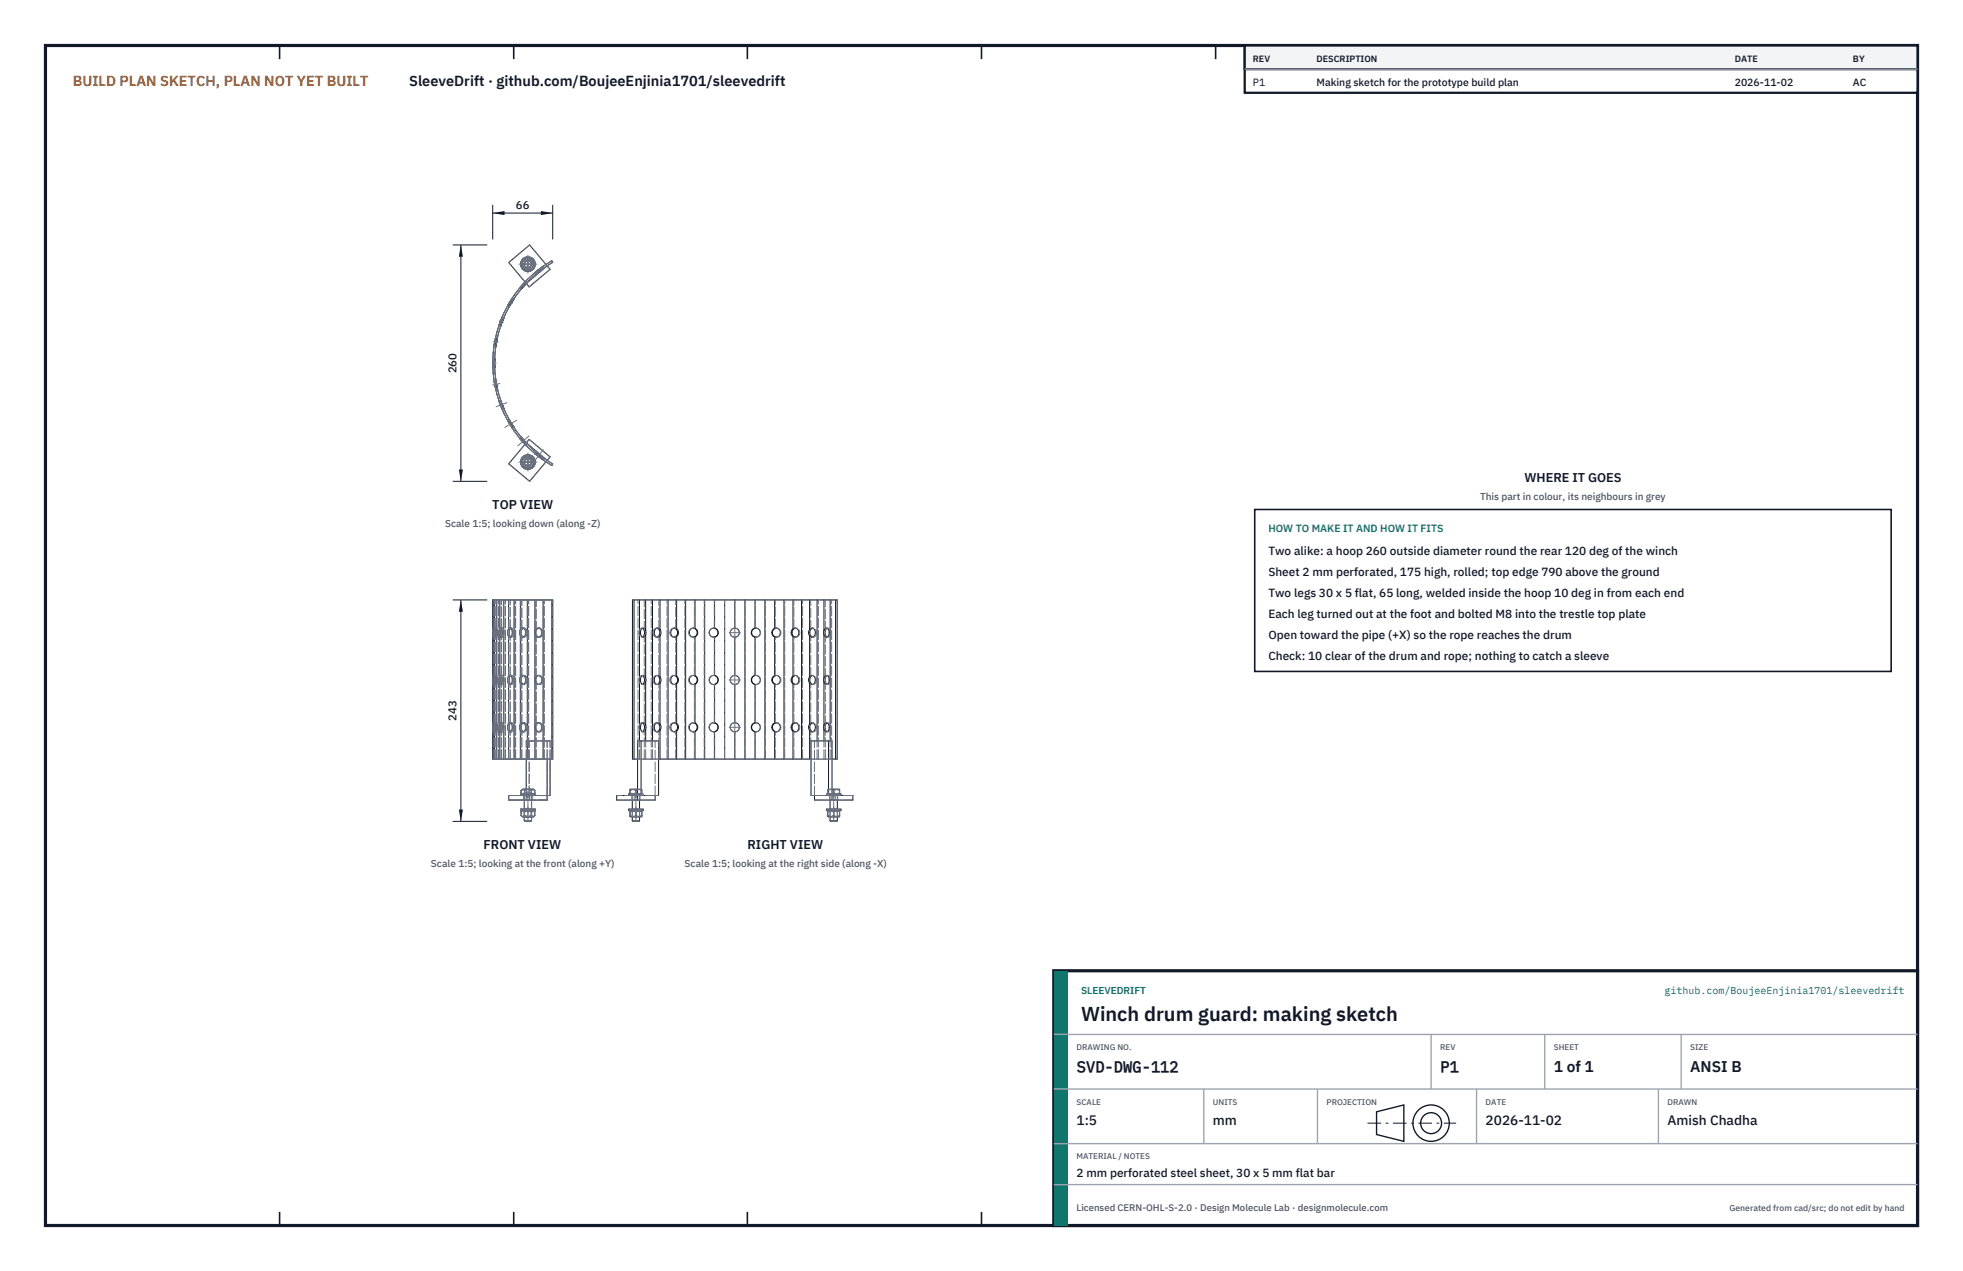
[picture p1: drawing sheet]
<svg xmlns="http://www.w3.org/2000/svg" width="432mm" height="279mm" viewBox="0 0 432 279" stroke-linecap="round" stroke-linejoin="round" font-family="sans-serif">
<defs><g id="words">
<text font-size="4.4" fill="#111827" x="237.8" y="224.4">Winch drum guard: making sketch</text>
<g font-size="3.4" fill="#111827">
<text x="236.8" y="235.6">SVD-DWG-112</text>
<text x="316.8" y="235.6">P1</text>
<text x="341.8" y="235.6">1 of 1</text>
<text x="371.8" y="235.6">ANSI B</text>
</g>
<text font-size="3.2" fill="#b45309" x="16" y="19">BUILD PLAN SKETCH, PLAN NOT YET BUILT</text>
<text font-size="3.2" fill="#111827" x="90" y="19">SleeveDrift · github.com/BoujeeEnjinia1701/sleevedrift</text>
<g font-size="3" fill="#111827">
<text x="236.8" y="247.2">1:5</text>
<text x="266.8" y="247.2">mm</text>
<text x="326.8" y="247.2">2026-11-02</text>
<text x="366.8" y="247.2">Amish Chadha</text>
</g>
<g font-size="2.8" fill="#111827">
<text x="335.3" y="106">WHERE IT GOES</text>
<text x="108.3" y="111.8">TOP VIEW</text>
<text x="106.4" y="186.6">FRONT VIEW</text>
<text x="164.4" y="186.6">RIGHT VIEW</text>
</g>
<g font-size="2.6" fill="#111827">
<text x="279" y="122">Two alike: a hoop 260 outside diameter round the rear 120 deg of the winch</text>
<text x="279" y="126.6">Sheet 2 mm perforated, 175 high, rolled; top edge 790 above the ground</text>
<text x="279" y="131.2">Two legs 30 x 5 flat, 65 long, welded inside the hoop 10 deg in from each end</text>
<text x="279" y="135.8">Each leg turned out at the foot and bolted M8 into the trestle top plate</text>
<text x="279" y="140.4">Open toward the pipe (+X) so the rope reaches the drum</text>
<text x="279" y="145">Check: 10 clear of the drum and rope; nothing to catch a sleeve</text>
<text x="236.8" y="258.8">2 mm perforated steel sheet, 30 x 5 mm flat bar</text>
</g>
<g font-size="2.5" fill="#111827">
<text x="113.5" y="45.8">66</text>
<text x="100.4" y="82.1" transform="rotate(-90 100.4 82.1)">260</text>
<text x="100.4" y="158.4" transform="rotate(-90 100.4 158.4)">243</text>
</g>
<g font-size="2.3" fill="#111827">
<text x="275.6" y="18.8">P1</text>
<text x="289.6" y="18.8">Making sketch for the prototype build plan</text>
<text x="381.6" y="18.8">2026-11-02</text>
<text x="407.6" y="18.8">AC</text>
</g>
<text font-size="2.3" fill="#0f766e" x="279" y="117">HOW TO MAKE IT AND HOW IT FITS</text>
<g font-size="2.2" fill="#4b5563">
<text x="325.6" y="110">This part in colour, its neighbours in grey</text>
<text x="97.9" y="115.8">Scale 1:5; looking down (along -Z)</text>
<text x="94.8" y="190.6">Scale 1:5; looking at the front (along +Y)</text>
<text x="150.6" y="190.6">Scale 1:5; looking at the right side (along -X)</text>
</g>
<g font-size="2.2" fill="#0f766e">
<text x="237.8" y="218.4">SLEEVEDRIFT</text>
<text x="366.2" y="218.4">github.com/BoujeeEnjinia1701/sleevedrift</text>
</g>
<text font-size="2.1" fill="#4b5563" x="236.8" y="266.2">Licensed CERN-OHL-S-2.0 · Design Molecule Lab · designmolecule.com</text>
<g font-size="2" fill="#111827">
<text x="275.6" y="13.6">REV</text>
<text x="289.6" y="13.6">DESCRIPTION</text>
<text x="381.6" y="13.6">DATE</text>
<text x="407.6" y="13.6">BY</text>
</g>
<text font-size="1.9" fill="#4b5563" x="380.4" y="266.2">Generated from cad/src; do not edit by hand</text>
<g font-size="1.8" fill="#4b5563">
<text x="236.8" y="230.8">DRAWING NO.</text>
<text x="316.8" y="230.8">REV</text>
<text x="341.8" y="230.8">SHEET</text>
<text x="371.8" y="230.8">SIZE</text>
<text x="236.8" y="242.8">SCALE</text>
<text x="266.8" y="242.8">UNITS</text>
<text x="291.8" y="242.8">PROJECTION</text>
<text x="326.8" y="242.8">DATE</text>
<text x="366.8" y="242.8">DRAWN</text>
<text x="236.8" y="254.8">MATERIAL / NOTES</text>
</g>
</g></defs>
<path d="M10 10h411.8v259.4h-411.8z" fill="none" stroke="#111827" stroke-width=".7" stroke-linecap="butt"/>
<g fill="none" stroke="#111827" stroke-width=".35">
<path d="M61.5 10v3M113 10v3M164.4 10v3M215.9 10v3M267.4 10v3M318.9 10v3M370.3 10v3M61.5 266.4v3M113 266.4v3M164.4 266.4v3M215.9 266.4v3M267.4 266.4v3"/>
<path d="M318.9 266.4v3M370.3 266.4v3"/>
</g>
<g fill="none" stroke="#111727" stroke-width=".22">
<path d="M115.4 56.8h1a.96 .96 0 0 1 1 .9 .92 .92 0 0 1-.3 1.2 .96 .96 0 0 1-1.3 .5 1.02 1.02 0 0 1-1-.9 .92 .92 0 0 1 .3-1.3zM120.1 58.1l-3.6-4.3-4.6 3.9 3.6 4.3M120.4 58.4h.1M120.4 58.4l.6 .8-4.6 3.9-.6-.8M120.4 58.4l-4.6 3.9M108.8 79.8v1zM108.8 79.8l.4 4.5M108.8 78.8v1zM109.2 75.4l-.1 .8M109.2 75.4l-.4 4.4M109.4 74.2l-.2 1.2zM110.3 71.1l-.2 .6"/>
<path d="M110.3 71.1l-1.1 4.3M110.8 69.8l-.5 1.3M112.2 67l-.2 .4M112.2 67l-1.9 4.1M113 65.7l-.8 1.3M114.8 63.4l-.2 .2M114.8 63.4l-2.6 3.6M115.8 62.3h.1M115.9 62.1l-1.1 1.3M117.9 60.2l1.5-1.1zM117.9 60.2l3.7-2.5-.2-.4a26 26 0 0 0 0 45l.2-.3-3.7-2.6M117.9 60.2l-3.1 3.2"/>
<path d="M109.2 84.3l.2 1.1M109.2 84.3l1.1 4.3M110.3 88.6l.5 1.2zM110.3 88.6l1.9 4M112.2 92.6l.8 1.3M112.2 92.6l2.6 3.7M114.8 96.3l1.1 1.2M114.8 96.3l3.1 3.1M115.5 97.7l-3.6 4.2 4.6 3.9 3.6-4.3M115.8 97.4h.1M115.8 97.4l.6-.8 4.6 3.8-.6 .8M115.8 97.4l4.6 3.8"/>
<path d="M117.8 99.4h.1M117.9 99.4l1.5 1.2M115.4 100.3h1a.96 .96 0 0 1 1 .9 .92 .92 0 0 1-.3 1.3 .96 .96 0 0 1-1.3 .4 .89 .89 0 0 1-.9-.8 .97 .97 0 0 1 .3-1.4zM120.4 101.2h.1M108.4 131.9h13.2v35h-13.2zM108.5 131.9v35M108.8 138.1v2M108.8 138.1l.2 .2v.8v.8l-.2 .2M108.8 131.9v6.2M109.3 131.9v35M110 138.1l-.2 1 .2 .9M110 138.1a.63 .63 0 0 1 .5 1 .63 .63 0 0 1-.5 .9"/>
<path d="M110 131.9v6.2M110.3 138.2l-.2 .9 .2 .8M110.8 131.9v35M111.9 138.2l-.2 .9 .2 .8M111.9 138.2l.2-.1a1.1 1.1 0 0 1 .6 1 1.1 1.1 0 0 1-.6 1l-.2-.2M111.9 131.9v6.3M111.9 139.9v8.7M112.3 138.1a1.52 1.52 0 0 0 0 1.9M113.1 131.9v35M114.5 138.4l-.2 .7 .2 .7M114.5 138.4l.1-.1a.65 .65 0 0 1 .8-.1 .65 .65 0 0 1 .2 .8 .74 .74 0 0 1-.1 .8 .74 .74 0 0 1-.8 .2l-.2-.2M114.5 131.9v6.5"/>
<path d="M114.5 139.8v9M114.8 139.8l.3 .2zM115.1 138.1l-.3 .2a1.44 1.44 0 0 0 0 1.5M116 131.9v35M117.7 138.7v.8M117.7 138.7a.79 .79 0 0 1 .9-.6 .79 .79 0 0 1 .6 1 .79 .79 0 0 1-.6 1 .79 .79 0 0 1-.9-.6M117.7 131.9v6.8M117.7 139.5v9.6M118.5 138.1a1.07 1.07 0 0 0-.7 1 1.07 1.07 0 0 0 .7 1M119.5 131.9v35M121.4 131.9v35M139.5 131.9v35"/>
<path d="M140.7 131.9v31M141.3 138.1h.1a1.25 1.25 0 0 1 .3 1.5l-.4 .4M142 138.6a.59 .59 0 0 0-.7-.5 .59 .59 0 0 0-.4 .8 .83 .83 0 0 0 .7 1.1l.4-.5M142 138.6v.9M142 131.9v6.7M142 139.5v9.5M143.5 131.9v31M144.5 138.1l.3 .1a1.11 1.11 0 0 1-.3 1.9M145.2 138.4l-.1-.1a.73 .73 0 0 0-.9-.1 .73 .73 0 0 0-.3 .9 .73 .73 0 0 0 .3 .9 .73 .73 0 0 0 1-.2M145.2 138.4l.2 .7-.2 .7M145.2 131.9v6.5M145.2 139.8v9"/>
<path d="M147 131.9v35M148.3 138.1a1.03 1.03 0 0 1 .7 1 1.03 1.03 0 0 1-.7 1M148.8 138.2l-.3-.1a.97 .97 0 0 0-1.1 1.1 .97 .97 0 0 0 1.4 .7M148.8 138.2l.4 .5v.4v.4l-.4 .4M148.8 131.9v6.3M148.8 139.9v8.7M150.8 131.9v35M152.5 138.1a1.01 1.01 0 0 1 .9 1 1.01 1.01 0 0 1-.9 1M152.9 138.1a.97 .97 0 0 0-1.3 1 .97 .97 0 0 0 1.3 .9M152.9 138.1a1.02 1.02 0 0 1 .6 1 1.02 1.02 0 0 1-.6 .9M152.9 131.9v6.2M155 131.9v35"/>
<path d="M157 138.1a1 1 0 0 1 .9 1 1 1 0 0 1-.9 1M157 138.1a1 1 0 0 0-1 1 1 1 0 0 0 1 1M157 138.1h.2M157.2 138.1a1 1 0 0 1 .8 1 1 1 0 0 1-.8 1M157.2 131.9v6.2M159.4 131.9v35M161.6 138.1a1 1 0 0 0-1 1 1 1 0 0 0 1 1M161.6 138.1a1 1 0 0 1 1 1 1 1 0 0 1-1 1M161.6 131.9v6.2M163.9 131.9v35M166.1 138.1a1 1 0 0 0-.8 1 1 1 0 0 0 .8 1M166.1 138.1a1 1 0 0 1 1.1 1 1 1 0 0 1-1.1 1"/>
<path d="M166.1 131.9v6.2M166.3 138.1a1 1 0 0 0-1 1 1 1 0 0 0 1 1M168.3 131.9v35M170.4 138.1a1.02 1.02 0 0 0-.6 1 1.02 1.02 0 0 0 .6 .9M170.4 138.1a.97 .97 0 0 1 1.2 1 .97 .97 0 0 1-1.2 .9M170.4 131.9v6.2M170.8 138.1a1.01 1.01 0 0 0-.9 1 1.01 1.01 0 0 0 .9 1M172.5 131.9v35M174.4 138.2l-.3 .4-.1 .5 .1 .5 .3 .3M174.4 138.2l.3-.1a.98 .98 0 0 1 1 1 .98 .98 0 0 1-1 .9l-.3-.1M174.4 131.9v6.3M174.4 139.9v8.7"/>
<path d="M175 138.1a1.03 1.03 0 0 0-.8 1 1.03 1.03 0 0 0 .8 1M176.3 131.9v35M178.1 138.4l-.2 .7 .2 .7M178.1 138.4l.1-.1a.68 .68 0 0 1 .8-.2 .68 .68 0 0 1 .3 .8 .84 .84 0 0 1-.1 .8 .84 .84 0 0 1-.8 .3l-.3-.2M178.1 131.9v6.5M178.1 139.8v9M178.7 138.1l-.4 .3-.2 .7 .2 .6 .4 .4M179.7 131.9v31M181.2 138.6a.59 .59 0 0 1 .7-.5 .59 .59 0 0 1 .5 .8 .78 .78 0 0 1-.1 .8 .78 .78 0 0 1-.7 .3l-.4-.5M181.2 138.6v.9M181.2 131.9v6.7M181.2 139.5v9.5"/>
<path d="M181.9 138.1l-.3 .3-.1 .7 .1 .6 .3 .3M182.6 131.9v31M183.8 131.9v35M108.8 158.9v2M108.8 148.5v2M108.8 148.5l.2 .2v.8v.8l-.2 .2M108.8 158.9l.2 .2v.8v.8l-.2 .2M108.8 140.1v8.4M108.8 150.5v8.4M110 158.9l-.2 1 .2 .9M110 148.5l-.2 1 .2 .9M110 148.5a.63 .63 0 0 1 .5 1 .63 .63 0 0 1-.5 .9"/>
<path d="M110 158.9a.63 .63 0 0 1 .5 1 .63 .63 0 0 1-.5 .9M110 140v8.5M110 150.4v8.5M110.3 148.6l-.2 .9 .2 .8M110.3 159l-.2 .9 .2 .8M111.9 159l-.2 .9 .2 .8M111.9 148.6l-.2 .9 .2 .8M111.9 148.6l.2-.1a1.1 1.1 0 0 1 .6 1 1.1 1.1 0 0 1-.6 1l-.2-.2M111.9 159l.2-.1a1.1 1.1 0 0 1 .6 1 1.1 1.1 0 0 1-.6 1l-.2-.2M111.9 150.3v8.7M112.3 158.9a1.52 1.52 0 0 0 0 1.9M112.3 148.5a1.52 1.52 0 0 0 0 1.9"/>
<path d="M114.5 159.2l-.2 .7 .2 .7M114.5 148.8l-.2 .7 .2 .7M114.5 148.8l.1-.1a.65 .65 0 0 1 .8-.1 .65 .65 0 0 1 .2 .8 .74 .74 0 0 1-.1 .8 .74 .74 0 0 1-.8 .2l-.2-.2M114.5 159.2l.1-.1a.65 .65 0 0 1 .8-.1 .65 .65 0 0 1 .2 .8 .74 .74 0 0 1-.1 .8 .74 .74 0 0 1-.8 .2l-.2-.2M114.5 150.2v9M114.8 159.2a1.09 1.09 0 0 0 .3 1.7M114.8 150.2l.3 .3zM114.9 159l.2-.1-.3 .3zM115.1 148.5l-.3 .2a1.44 1.44 0 0 0 0 1.5M117.7 159.5v.8M117.7 149.1v.8M117.7 149.1a.79 .79 0 0 1 .9-.6 .79 .79 0 0 1 .6 1 .79 .79 0 0 1-.6 1 .79 .79 0 0 1-.9-.6"/>
<path d="M117.7 159.5a.79 .79 0 0 1 .9-.6 .79 .79 0 0 1 .6 1 .79 .79 0 0 1-.6 1 .79 .79 0 0 1-.9-.6M117.7 149.9v9.6M118.5 158.9a1.07 1.07 0 0 0-.7 1 1.07 1.07 0 0 0 .7 1M118.5 148.5a1.07 1.07 0 0 0-.7 1 1.07 1.07 0 0 0 .7 1M141.3 158.9h.1a1.25 1.25 0 0 1 .3 1.5l-.4 .4M141.3 148.5h.1a1.24 1.24 0 0 1 .3 1.5l-.4 .4M142 159.4a.59 .59 0 0 0-.7-.5 .59 .59 0 0 0-.4 .8 .83 .83 0 0 0 .7 1.1l.4-.5M142 149a.59 .59 0 0 0-.7-.5 .59 .59 0 0 0-.4 .8 .83 .83 0 0 0 .7 1.1l.4-.5M142 149v.9M142 159.4v.9M142 149.9v9.5M144.5 158.9l.2 .1a1.11 1.11 0 0 1-.2 1.9"/>
<path d="M144.5 148.5l.3 .1a1.1 1.1 0 0 1-.3 1.9M145.2 159.2l-.1-.1a.73 .73 0 0 0-.9-.1 .73 .73 0 0 0-.3 .9 .73 .73 0 0 0 .3 .9 .73 .73 0 0 0 1-.2M145.2 148.8l-.1-.1a.73 .73 0 0 0-.9-.1 .73 .73 0 0 0-.3 .9 .73 .73 0 0 0 .3 .9 .73 .73 0 0 0 1-.2M145.2 148.8l.2 .7-.2 .7M145.2 159.2l.2 .7-.2 .7M145.2 150.2v9M148.3 158.9a1.03 1.03 0 0 1 .7 1 1.03 1.03 0 0 1-.7 1M148.3 148.5a1.03 1.03 0 0 1 .7 1 1.03 1.03 0 0 1-.7 1M148.8 159l-.3-.1a.97 .97 0 0 0-1.1 1.1 .97 .97 0 0 0 1.4 .7M148.8 148.6l-.3-.1a.97 .97 0 0 0-1.1 1.1 .97 .97 0 0 0 1.4 .7M148.8 148.6l.4 .5v.4v.4l-.4 .4M148.8 159l.4 .5v.4v.4l-.4 .4"/>
<path d="M148.8 150.3v8.7M152.5 158.9a1.01 1.01 0 0 1 .9 1 1.01 1.01 0 0 1-.9 1M152.5 148.5a1.01 1.01 0 0 1 .9 1 1.01 1.01 0 0 1-.9 1M152.9 158.9a.98 .98 0 0 0-1.3 1 .98 .98 0 0 0 1.3 .9M152.9 148.5a.97 .97 0 0 0-1.3 1 .97 .97 0 0 0 1.3 .9M152.9 148.5a1.02 1.02 0 0 1 .6 1 1.02 1.02 0 0 1-.6 .9M152.9 158.9a1.02 1.02 0 0 1 .6 1 1.02 1.02 0 0 1-.6 .9M152.9 140v8.5M152.9 150.4v8.5M157 158.9a1 1 0 0 1 .9 1 1 1 0 0 1-.9 1M157 148.5a1 1 0 0 1 .9 1 1 1 0 0 1-.9 1M157 158.9a1 1 0 0 0-1 1 1 1 0 0 0 1 1"/>
<path d="M157 158.9h.2M157 148.5a1 1 0 0 0-1 1 1 1 0 0 0 1 1M157 148.5h.2M157.2 150.5h-.2M157.2 140.1h-.2M157.2 148.5a1 1 0 0 1 .8 1 1 1 0 0 1-.8 1M157.2 158.9a1 1 0 0 1 .8 1 1 1 0 0 1-.8 1M157.2 140.1v8.4M157.2 150.5v8.4M161.6 158.9a1 1 0 0 0-1 1 1 1 0 0 0 1 1M161.6 148.5a1 1 0 0 0-1 1 1 1 0 0 0 1 1M161.6 148.5a1 1 0 0 1 1 1 1 1 0 0 1-1 1"/>
<path d="M161.6 158.9a1 1 0 0 1 1 1 1 1 0 0 1-1 1M161.6 140.1v8.4M161.6 150.5v8.4M166.1 158.9a1 1 0 0 0-.8 1 1 1 0 0 0 .8 1M166.1 148.5a1 1 0 0 0-.8 1 1 1 0 0 0 .8 1M166.1 148.5a1 1 0 0 1 1.1 1 1 1 0 0 1-1.1 1M166.1 158.9a1 1 0 0 1 1.1 1 1 1 0 0 1-1.1 1M166.1 140.1v8.4M166.1 150.5v8.4M166.3 158.9a1 1 0 0 0-1 1 1 1 0 0 0 1 1M166.3 148.5a1 1 0 0 0-1 1 1 1 0 0 0 1 1M170.4 158.9a1.02 1.02 0 0 0-.6 1 1.02 1.02 0 0 0 .6 .9"/>
<path d="M170.4 148.5a1.02 1.02 0 0 0-.6 1 1.02 1.02 0 0 0 .6 .9M170.4 148.5a.97 .97 0 0 1 1.2 1 .97 .97 0 0 1-1.2 .9M170.4 158.9a.98 .98 0 0 1 1.2 1 .98 .98 0 0 1-1.2 .9M170.4 140v8.5M170.4 150.4v8.5M170.8 158.9a1.01 1.01 0 0 0-.9 1 1.01 1.01 0 0 0 .9 1M170.8 148.5a1.01 1.01 0 0 0-.9 1 1.01 1.01 0 0 0 .9 1M174.4 159l-.3 .4-.1 .5 .1 .5 .3 .3M174.4 148.6l-.3 .4-.1 .5 .1 .5 .3 .3M174.4 148.6l.3-.1a.98 .98 0 0 1 1 1 .98 .98 0 0 1-1 .9l-.3-.1M174.4 159l.3-.1a.98 .98 0 0 1 1 1 .98 .98 0 0 1-1 .9l-.3-.1M174.4 150.3v8.7"/>
<path d="M175 158.9a1.03 1.03 0 0 0-.8 1 1.03 1.03 0 0 0 .8 1M175 148.5a1.03 1.03 0 0 0-.8 1 1.03 1.03 0 0 0 .8 1M178.1 159.2l-.2 .7 .2 .7M178.1 148.8l-.2 .7 .2 .7M178.1 148.8l.1-.1a.68 .68 0 0 1 .8-.2 .68 .68 0 0 1 .3 .8 .84 .84 0 0 1-.1 .8 .84 .84 0 0 1-.8 .3l-.3-.2M178.1 159.2l.1-.1a.68 .68 0 0 1 .8-.2 .68 .68 0 0 1 .3 .8 .83 .83 0 0 1-.1 .8 .83 .83 0 0 1-.8 .3l-.3-.2M178.1 150.2v9M178.7 158.9l-.4 .3-.2 .7 .2 .6 .4 .4M178.7 148.5l-.4 .4-.2 .6 .2 .6 .4 .4M181.2 159.4a.59 .59 0 0 1 .7-.5 .59 .59 0 0 1 .5 .8 .78 .78 0 0 1-.1 .8 .78 .78 0 0 1-.7 .3l-.4-.5M181.2 159.4v.9M181.2 149a.59 .59 0 0 1 .7-.5 .59 .59 0 0 1 .5 .8 .78 .78 0 0 1-.1 .8 .78 .78 0 0 1-.7 .3l-.4-.5"/>
<path d="M181.2 149v.9M181.2 149.9v9.5M181.9 158.9l-.3 .3-.1 .7 .1 .6 .3 .3M181.9 148.5l-.3 .3-.1 .7 .1 .6 .3 .3M108.8 160.9v6M110 160.8v6.1M111.9 160.7v6.2M114.5 160.6v6.3M114.5 174.9v-.3h3.2v.3M114.5 177.9h3.2v.3h-3.2zM114.6 179.3l.4 .2 .4-.2M114.6 178.5l.4-.2 .4 .2"/>
<path d="M114.6 174.3l.4 .2 .4-.2M114.6 173.8l.4-.2 .4 .2M114.6 179.3l.3 .3h2.5l.2-.3M114.6 173.8v.5M114.6 178.5v.8M114.6 173.8l.3-.3h2.5l.2 .3M114.6 174.3l.3 .3M114.9 178.2l-.3 .3M115.3 175.9v2M115.3 179.6v.8M115.4 179.3l.7 .2 .8-.2M115.4 178.5l.7-.2 .8 .2"/>
<path d="M115.4 174.3l.7 .2 .8-.2M115.4 173.8l.7-.2 .8 .2M115.4 173.8v.5M115.4 178.5v.8M115.8 166.9v6.6M116.5 174.9v1M116.9 179.3l.4 .2 .3-.2M116.9 178.5l.4-.2 .3 .2M116.9 174.3l.4 .2 .3-.2M116.9 173.8l.4-.2 .3 .2M116.9 173.8v.5M116.9 178.5v.8"/>
<path d="M116.9 175.9v2M116.9 179.6v.8M117.4 178.2l.2 .3M117.6 173.8v.5M117.6 178.5v.8M117.6 174.3l-.2 .3M117.7 160.3v6.6M120.4 166.9v9h-8.5v-1h9.1v-8M138.3 177.9h3.2v.3h-3.2zM138.6 179.3l.6 .2 .7-.2M138.6 178.5l.6-.2 .7 .2M138.6 174.3l.6 .2 .7-.2"/>
<path d="M138.6 173.8l.6-.2 .7 .2M138.6 178.2v1.4h2.5v-1.4M139.1 175.9v2M139.1 179.6v.8M139.9 179.3l.6 .2 .7-.2M139.9 178.5l.6-.2 .7 .2M139.9 174.3l.3 .1M139.9 173.8v.5M139.9 178.5v.8M140.2 174.6h-1.9v.3M140.2 173.6l-.3 .2M140.2 173.5h-1.6v1.1"/>
<path d="M140.2 166.9h-1.1v-35h45v35h-1.1M140.7 175.9v2M140.7 179.6v.8M141 162.9v12M142 160.3v2.6M144.1 174.9v1h-8.4v-1h9.2v-12h-4.7v13M144.9 166.9h33.5M145.2 160.6v6.3M148.8 160.7v6.2M152.9 160.8v6.1M157.2 160.9h-.2M157.2 160.9v6"/>
<path d="M161.6 160.9v6M166.1 160.9v6M170.4 160.8v6.1M174.4 160.7v6.2M178.1 160.6v6.3M179.2 174.9v1h8.4v-1h-9.2v-12h4.6v13M181.2 160.3v2.6M181.8 177.9h3.2v.3h-3.2zM182.1 179.3l.6 .2 .7-.2M182.1 178.5l.6-.2 .7 .2M182.2 178.2v1.4h2.4v-1.4M182.3 162.9v12"/>
<path d="M182.6 175.9v2M182.6 179.6v.8M183 174.6h2v.3M183 173.6l.4 .2M183 173.5h1.6v1.1M183.4 179.3l.6 .2 .7-.2M183.4 178.5l.6-.2 .7 .2M183.4 174.3l.6 .2 .7-.2M183.4 173.8l.6-.2 .7 .2M183.4 174.3l-.4 .1M183.4 173.8v.5M183.4 178.5v.8"/>
<path d="M184.2 175.9v2M184.2 179.6v.8M115.3 180.4h1.6M115.3 180.4l.2 .2h1.3l.1-.2M139.1 180.4h1.6M139.1 180.4l.1 .2h1.4l.1-.2M182.6 180.4h1.6M182.6 180.4l.1 .2h1.4l.1-.2"/>
<circle cx="116.1" cy="58.1" r="1.61"/>
<circle cx="116.1" cy="58.1" r="1.25"/>
<circle cx="116.1" cy="101.6" r="1.61"/>
<circle cx="116.1" cy="101.6" r="1.25"/>
</g>
<g fill="none" stroke="#6a7180" stroke-width=".22" stroke-dasharray="2.1 .5">
<path d="M114.6 58.1l.8 1.3M114.6 58.1l.8-1.3M115.4 59.4h1.5M115.4 56.8l-.8 1.3M115.4 56.8h1.5M115.4 59.4l-.8-1.3M116.5 53.8l-4.6 3.9M116.9 56.8l.7 1.3M116.9 59.4l.7-1.3M116.9 56.8h-1.5M116.9 59.4h-1.5M117.6 60l.1-.1"/>
<path d="M117.6 58.1l-.7-1.3M117.6 58.1l-.7 1.3M117.7 59.9l1.5-1.2M117.7 59.9l-1.7 1.5M117.7 59.9l-.1 .1M119.2 58.7l-1.5 1.2M119.4 59.1l-.2-.4M119.5 58.5l-1.8 1.4M119.7 58.9l1.9-1.2M120.4 58.4l-4.6 3.9M120.4 58.4l-3.9-4.6M120.4 58.4l-.3-.3"/>
<path d="M121 59.2l-4.6 3.9M121 59.2l-.6-.8M121.4 57.3l-1.9 1.2M121.6 57.7l-.2-.4M108.4 79.8l.1 2.3M108.4 79.8v-1M108.4 79.8v1M108.4 78.8v1M108.5 77.6l-.1 2.2M108.7 76.1l.1-.8M108.8 75.3l-.3 2.3M108.8 75.3l.2-1.1"/>
<path d="M108.8 75.3l-.1 .8M108.8 79.8l.1-2.2M108.8 79.8v-1M108.8 78.8h-.4M108.9 77.6l.3-2.2M109 74.2l-.2 1.1M109.1 76.2l.1-.8M109.1 76.2l-.4-.1M109.2 75.4l.5-2.2M109.2 75.4l.2-1.2M109.3 73.1l-.5 2.2M109.4 74.2h-.4"/>
<path d="M109.7 73.2l.6-2.1M109.8 71.5l.2-.6M110 70.9l-.7 2.2M110 70.9l.5-1.2M110 70.9l-.2 .6M110.1 71.7l.2-.6M110.1 71.7l-.3-.2M110.3 71.1l.9-2.1M110.3 71.1l.5-1.3M110.5 69.7l-.5 1.2M110.8 68.8l-.8 2.1M110.8 69.8l-.3-.1"/>
<path d="M111.2 69l1-2M111.7 67.2l.2-.4M111.9 66.8l-1.1 2M111.9 66.8l.8-1.3M111.9 66.8l-.2 .4M112 67.4l.2-.4M112 67.4l-.3-.2M112.2 67l1.2-1.9M112.2 67l.8-1.3M112.7 65.5l-.8 1.3M113 65.7l-.3-.2M113.1 64.9l-1.2 1.9"/>
<path d="M113.4 65.1l1.4-1.7M114.3 63.3l.2-.2M114.5 63.1l-1.4 1.8M114.5 63.1l1.1-1.3M114.5 63.1l-.2 .2M114.6 63.6l.2-.2M114.6 63.6l-.3-.3M114.8 63.4l1.5-1.7M114.8 63.4l1.1-1.3M115.6 61.8l-1.1 1.3M115.8 62.3l-.3-.3M115.8 62.3l-3.9-4.6"/>
<path d="M115.9 62.1l-.3-.3M116 61.4l-1.5 1.7M116.3 61.7l1.6-1.5M116.4 63.1l-.6-.8M117.8 60.3l.1-.1M117.8 60.3l-.2-.3M117.9 60.2l1.8-1.3M117.9 60.2l-.1 .1M117.9 60.2l1.5-1.1M108.4 80.8v-1M108.5 82.1l.3 2.2M108.7 83.5l.1 .8"/>
<path d="M108.8 84.3l.5 2.3M108.8 84.3l-.1-.8M108.8 84.3l.2 1.2M108.8 80.8v-1M108.8 80.8h-.4M108.9 82.1l-.1-2.3M109 85.5l-.2-1.2M109.1 83.5l.1 .8M109.1 83.5h-.4M109.2 84.3l-.3-2.2M109.2 84.3l-.1-.8M109.3 86.6l.7 2.1"/>
<path d="M109.4 85.4l-.2-1.1M109.4 85.4l-.4 .1M109.7 86.4l-.5-2.1M109.8 88.1l.2 .6M110 88.7l.8 2.1M110 88.7l-.2-.6M110 88.7l.5 1.3M110.1 88l.2 .6M110.1 88l-.3 .1M110.3 88.6l-.6-2.2M110.3 88.6l-.2-.6M110.5 90l-.5-1.3"/>
<path d="M110.8 90.8l1.1 2M110.8 89.8l-.5-1.2M110.8 89.8l-.3 .2M111.2 90.6l-.9-2M111.7 92.4l.2 .4M111.9 92.8l1.2 1.9M111.9 92.8l-.2-.4M111.9 92.8l.8 1.3M112 92.2l.2 .4M112 92.2l-.3 .2M112.2 92.6l-1-2M112.2 92.6l-.2-.4"/>
<path d="M112.7 94.1l-.8-1.3M113 93.9l-.8-1.3M113 93.9l-.3 .2M113.1 94.7l1.4 1.8M113.4 94.5l-1.2-1.9M114.3 96.3l.2 .2M114.5 96.5l1.5 1.7M114.5 96.5l-.2-.2M114.5 96.5l1.1 1.3M114.6 96.1l.2 .2M114.6 96.1l-.3 .2M114.8 96.3l-1.4-1.8"/>
<path d="M114.8 96.3l-.2-.2M115.6 97.8l-1.1-1.3M115.8 97.4l4.6 3.8M115.8 97.4l-3.9 4.5M115.8 97.4l-.3 .3M115.9 97.5l-1.1-1.2M115.9 97.5l-.3 .3M116 98.2l1.7 1.5M116.3 97.9l-1.5-1.6M116.4 96.6l4.6 3.8M116.4 96.6l-.6 .8M117.6 99.7h.1"/>
<path d="M117.7 99.7l1.8 1.4M117.7 99.7h-.1M117.7 99.7l1.5 1.2M117.8 99.4l-.2 .3M117.9 99.4l-1.6-1.5M117.9 99.4h-.1M111.9 101.9l4.6 3.9M114.6 101.6l.8 1.3M114.6 101.6l.8-1.3M115.4 102.9h1.5M115.4 100.3l-.8 1.3M115.4 100.3h1.5"/>
<path d="M115.4 102.9l-.8-1.3M116.9 100.3l.7 1.3M116.9 102.9l.7-1.3M116.9 100.3h-1.5M116.9 102.9h-1.5M117.6 101.6l-.7-1.3M117.6 101.6l-.7 1.3M119.2 100.9l-1.5-1.2M119.4 100.6l-1.5-1.2M119.4 100.6l-.2 .3M119.5 101.1l1.9 1.2M119.7 100.8l-1.8-1.4"/>
<path d="M120.4 101.2l-.3 .3M120.4 101.2l-3.9 4.6M121 100.4l-.6 .8M121.4 102.3l.2-.3M121.6 102l-1.9-1.2M108.5 131.9h-.1M108.7 139.1l.1 1M108.8 131.9h-.3M108.8 138.1v-6.2M108.8 138.1l-.1 1M108.8 131.9h.1M108.8 138.1v2"/>
<path d="M108.8 138.1h-.4M108.8 138.1h.1M108.8 139.1v-1M108.9 131.9h-.1M108.9 131.9h.3M109.1 139.1l.1-1M109.2 131.9h-.3M109.2 131.9h.5M109.2 138.1v-6.2M109.2 138.1v2M109.2 138.1h.1M109.2 138.1l.2 1-.2 1"/>
<path d="M109.2 138.1h-.4M109.3 131.9h-.5M109.4 139.1l-.2-1M109.7 131.9h-.5M109.7 131.9h.6M109.8 139.1l.2 .9M110 131.9h-.7M110 138.1v-6.2M110 138.1l-.2 1M110.1 138.1h-.1M110.1 139.1l.2-1M110.3 139.9v.1"/>
<path d="M110.3 131.9h-.6M110.3 131.9h.9M110.3 138.1v-6.2M110.3 138.1v.1M110.3 138.1h.2M110.5 138.1h-.2M110.5 138.1a1.5 1.5 0 0 1 0 2M110.5 138.1h-.4M110.8 131.9h-.8M110.8 139.1l-.1-.7-.2-.3M111.2 131.9h-.9M111.2 131.9h1"/>
<path d="M111.7 139.1l.2 .8M111.9 131.9h-1.1M111.9 139.9l.3 .2M111.9 138.2v-6.3M111.9 138.2l-.2 .9M112 139.1l.2-.9M112.2 138.1l-.3 .1M112.2 131.9h-1M112.2 131.9h1.2M112.2 138.2v-6.3M112.2 139.9l-.2-.8M112.3 138.1h.2"/>
<path d="M112.5 138.1h-.2M112.5 138.1a1.2 1.2 0 0 1 0 2M112.5 138.1h-.3M113 139.1l-.1-.7-.4-.3M113.1 131.9h-1.2M113.4 131.9h-1.2M113.4 131.9h1.4M114.3 139.1l.2 .7M114.5 131.9h-1.4M114.5 139.8l.5 .3M114.5 138.4v-6.5M114.5 138.4l-.2 .7"/>
<path d="M114.6 139.1l.2-.7M114.8 131.9h-1.4M114.8 131.9h1.5M114.8 138.4v-6.5M114.8 139.8l-.2-.7M115 138.1l-.5 .3M115.1 138.1h.2M115.3 138.1h-.2M115.3 138.1a1.08 1.08 0 0 1 .6 1 1.08 1.08 0 0 1-.6 1M115.3 138.1h-.3M115.9 139.1l-.2-.7-.4-.3M116 131.9h-1.5"/>
<path d="M116.3 131.9h-1.5M116.3 131.9h1.6M117.7 139.5l.3 .4 .4 .2M117.7 138.7v-6.8M117.7 131.9h-1.7M117.7 138.7v.8M117.9 131.9h-1.6M117.9 131.9h1.8M117.9 138.6l.3-.4 .4-.1M117.9 139.5v-.9M117.9 138.6v-6.7M118.4 138.1l-.4 .1-.3 .5"/>
<path d="M118.6 138.1l.6 .3 .2 .7M118.6 138.1h-.1M118.6 138.1h-.2M119.2 139.1l-.2-.7-.6-.3M119.4 139.1l-.2 .7-.6 .3M119.5 131.9h-1.8M119.7 131.9h-1.8M119.7 131.9h1.9M121.4 131.9h-1.9M121.6 131.9h-.2M121.6 131.9h-1.9M140.3 131.9h-1.2"/>
<path d="M141.2 138.1a1.13 1.13 0 0 0 0 2M141.3 138.1h-.1M141.5 138.1h-.3M141.7 131.9h-1.4M141.7 138.7v-6.8M143.3 131.9h-1.6M143.7 139.1l.2 .7 .5 .3M144.4 138.1l-.5 .3-.2 .7M144.5 138.1h-.1M144.7 138.1h-.3M144.9 131.9h-1.6M144.9 138.4v-6.5"/>
<path d="M146.7 131.9h-1.8M147.3 139.1l.3 .7 .6 .3M148.2 138.1l-.6 .3-.3 .7M148.3 138.1h-.1M148.4 138.1h-.2M148.6 131.9h-1.9M148.6 138.2v-6.3M150.6 131.9h-2M151.5 139.1l.3 .7 .6 .3M152.4 138.1l-.6 .3-.3 .7M152.5 138.1h-.1M152.7 131.9h-2.1"/>
<path d="M152.7 138.1v-6.2M154.9 131.9h-2.2M156 139.1l.3 .7 .6 .3M156.9 138.1l-.6 .3-.3 .7M157 138.1h-.1M157.1 131.9h-2.2M157.1 138.1v-6.2M159.4 131.9h-2.3M160.6 139.1l.3 .7 .7 .3M161.6 131.9h-2.2M161.6 138.1v-6.2M161.6 138.1l-.7 .3-.3 .7"/>
<path d="M163.9 131.9h-2.3M166.1 131.9h-2.2M166.1 138.1v-6.2M166.3 138.1h.1M168.4 131.9h-2.3M170.5 131.9h-2.1M170.5 138.1v-6.2M170.7 138.1h.2M170.9 138.1h-.1M172.6 131.9h-2.1M174.6 131.9h-2M174.6 138.2v-6.3"/>
<path d="M174.9 138.1h.2M175.1 138.1h-.1M176.5 131.9h-1.9M178.3 131.9h-1.8M178.3 138.4v-6.5M178.6 138.1h.3M178.9 138.1h-.2M180 131.9h-1.7M181.5 138.7v-6.8M181.5 131.9h-1.5M181.8 138.1h.3M182.1 138.1h-.2"/>
<path d="M182.7 139.1l-.2-.7-.4-.3M182.9 131.9h-1.4M184.1 131.9h-1.2M108.4 150.5v-2M108.4 140.1v-2M108.7 149.5l.1 1M108.7 159.9l.1 1M108.8 158.9v-8.4M108.8 150.5h.1M108.8 148.5v-8.4M108.8 140.1h.1M108.8 148.5l-.1 1"/>
<path d="M108.8 158.9l-.1 1M108.8 150.5v-1M108.8 140.1v-1M108.8 148.5v2M108.8 158.9v2M108.8 158.9h-.4M108.8 148.5h-.4M108.8 150.5h-.4M108.8 140.1h-.4M108.8 158.9h.1M108.8 150.5l.2-1-.2-1M108.8 148.5h.1"/>
<path d="M108.8 140.1l.2-1-.2-1M108.8 159.9v-1M108.8 149.5v-1M109.1 159.9l.1-1M109.1 149.5l.1-1M109.2 158.9v-8.4M109.2 150.5h.1M109.2 148.5v-8.4M109.2 140.1h.1M109.2 148.5v2M109.2 158.9v2M109.2 150.5l-.1-1"/>
<path d="M109.2 140.1l-.1-1M109.2 148.5h.1M109.2 158.9h.1M109.2 150.5l.2-1M109.2 140.1l.2-1M109.2 148.5l.2 1-.2 1M109.2 158.9l.2 1-.2 1M109.2 158.9h-.4M109.2 148.5h-.4M109.2 150.5h-.4M109.2 140.1h-.4M109.4 159.9l-.2-1"/>
<path d="M109.4 149.5l-.2-1M109.8 149.5l.2 .9M109.8 159.9l.2 .9M110 158.9v-8.5M110 150.4l.1 .1M110 148.5v-8.5M110 140l.1 .1M110 148.5l-.2 1M110 158.9l-.2 1M110.1 158.9h-.1M110.1 150.5a1.5 1.5 0 0 0 0-2M110.1 148.5h-.1"/>
<path d="M110.1 140.1a1.5 1.5 0 0 0 0-2M110.1 159.9l.2-1M110.1 149.5l.2-1M110.3 150.3v.1M110.3 158.9v-8.5M110.3 150.4l.2 .1M110.3 148.5v-8.5M110.3 140l.2 .1M110.3 148.5v.1M110.3 158.9v.1M110.3 150.4l-.2-.9M110.3 140l-.2-.9"/>
<path d="M110.3 148.5h.2M110.3 158.9h.2M110.5 158.9h-.2M110.5 150.5l.2-.3 .1-.7M110.5 148.5h-.2M110.5 140.1l.2-.3 .1-.7M110.5 140.1l-.2-.1M110.5 148.5a1.5 1.5 0 0 1 0 2M110.5 150.5l-.2-.1M110.5 158.9a1.5 1.5 0 0 1 0 2M110.5 158.9h-.4M110.5 148.5h-.4"/>
<path d="M110.5 150.5h-.4M110.5 140.1h-.4M110.8 159.9l-.1-.7-.2-.3M110.8 149.5l-.1-.7-.2-.3M111.7 149.5l.2 .8M111.7 159.9l.2 .8M111.9 159v-8.7M111.9 150.3l.3 .2M111.9 148.6v-8.7M111.9 148.6l-.2 .9M111.9 159l-.2 .9M112 159.9l.2-.9"/>
<path d="M112 149.5l.2-.9M112.2 158.9l-.3 .1M112.2 150.5a1.2 1.2 0 0 0 0-2M112.2 148.5l-.3 .1M112.2 140.1a1.2 1.2 0 0 0 0-2M112.2 159v-8.7M112.2 148.6v-8.7M112.2 150.3l-.2-.8M112.3 150.4l.2 .1M112.3 140l.2 .1M112.3 148.5h.2M112.3 158.9h.2"/>
<path d="M112.5 158.9h-.2M112.5 150.5l.4-.3 .1-.7M112.5 148.5h-.2M112.5 140.1l.4-.3 .1-.7M112.5 140.1l-.2-.1M112.5 148.5a1.2 1.2 0 0 1 0 2M112.5 150.5l-.2-.1M112.5 158.9a1.2 1.2 0 0 1 0 2M112.5 158.9h-.3M112.5 148.5h-.3M112.5 150.5h-.3M112.5 140.1h-.3"/>
<path d="M113 159.9l-.1-.7-.4-.3M113 149.5l-.1-.7-.4-.3M114.3 149.5l.2 .7M114.3 159.9l.2 .7M114.5 159.2v-9M114.5 150.2l.5 .3M114.5 148.8v-9M114.5 148.8l-.2 .7M114.5 159.2l-.2 .7M114.6 159.9l.2-.7M114.6 149.5l.2-.7M114.8 159.2v-9"/>
<path d="M114.8 148.8v-9M114.8 150.2l-.2-.7M115 158.9l-.5 .3M115 150.5a1.08 1.08 0 0 0 .6-1 1.08 1.08 0 0 0-.6-1M115 148.5l-.5 .3M115 140.1a1.08 1.08 0 0 0 .6-1 1.08 1.08 0 0 0-.6-1M115.1 150.5h.2M115.1 140l.2 .1M115.1 148.5h.2M115.1 158.9h.2M115.3 158.9h-.2M115.3 150.5l.4-.3 .2-.7"/>
<path d="M115.3 148.5h-.2M115.3 140.1l.4-.3 .2-.7M115.3 140.1l-.2-.1M115.3 148.5a1.08 1.08 0 0 1 .6 1 1.08 1.08 0 0 1-.6 1M115.3 150.5h-.2M115.3 158.9a1.08 1.08 0 0 1 .6 1 1.08 1.08 0 0 1-.6 1M115.3 158.9h-.3M115.3 148.5h-.3M115.3 150.5h-.3M115.3 140.1h-.3M115.9 159.9l-.2-.7-.4-.3M115.9 149.5l-.2-.7-.4-.3"/>
<path d="M117.7 159.5v-9.6M117.7 149.9l.3 .4 .4 .2M117.7 149.1v-9.6M117.7 149.1v.8M117.7 159.5v.8M117.9 159.4l.3-.4 .4-.1M117.9 149l.3-.4 .4-.1M117.9 149.9v-.9M117.9 159.4v-9.5M117.9 149v-9.5M118.4 158.9l-.4 .1-.3 .5M118.4 150.5l.6-.3 .2-.7"/>
<path d="M118.4 148.5l-.4 .1-.3 .5M118.4 140.1l.6-.3 .2-.7M118.5 150.5h.1M118.5 140.1h.1M118.6 158.9l.6 .3 .2 .7M118.6 148.5l.6 .3 .2 .7M118.6 150.5l-.4-.2-.3-.4M118.6 140.1l-.4-.2-.3-.4M118.6 158.9h-.1M118.6 150.5a1.03 1.03 0 0 0 .8-1 1.03 1.03 0 0 0-.8-1M118.6 148.5h-.1M118.6 140.1a1.03 1.03 0 0 0 .8-1 1.03 1.03 0 0 0-.8-1"/>
<path d="M118.6 158.9h-.2M118.6 148.5h-.2M118.6 150.5h-.2M118.6 140.1h-.2M119.2 159.9l-.2-.7-.6-.3M119.2 149.5l-.2-.7-.6-.3M119.4 159.9l-.2 .7-.6 .3M119.4 149.5l-.2 .7-.6 .3M141.2 140.1l.1-.1M141.2 148.5a1.13 1.13 0 0 0 0 2M141.2 150.5l.1-.1M141.2 158.9a1.13 1.13 0 0 0 0 2"/>
<path d="M141.3 148.5h-.1M141.3 158.9h-.1M141.5 158.9h-.3M141.5 148.5h-.3M141.5 150.5h-.3M141.5 140.1h-.3M141.7 159.5v-9.6M141.7 149.1v-9.6M143.7 149.5l.2 .7 .5 .3M143.7 159.9l.2 .7 .5 .3M144.4 140.1h.1M144.4 148.5l-.5 .3-.2 .7"/>
<path d="M144.4 150.5h.1M144.4 158.9l-.5 .3-.2 .7M144.5 148.5h-.1M144.5 158.9h-.1M144.7 158.9h-.3M144.7 148.5h-.3M144.7 150.5h-.3M144.7 140.1h-.3M144.9 159.2v-9M144.9 148.8v-9M147.3 149.5l.3 .7 .6 .3M147.3 159.9l.3 .7 .6 .3"/>
<path d="M148.2 140.1h.1M148.2 148.5l-.6 .3-.3 .7M148.2 150.5h.1M148.2 158.9l-.6 .3-.3 .7M148.3 148.5h-.1M148.3 158.9h-.1M148.4 158.9h-.2M148.4 148.5h-.2M148.4 150.5h-.2M148.4 140.1h-.2M148.6 159v-8.7M148.6 148.6v-8.7"/>
<path d="M151.5 149.5l.3 .7 .6 .3M151.5 159.9l.3 .7 .6 .3M152.4 140.1h.1M152.4 148.5l-.6 .3-.3 .7M152.4 150.5h.1M152.4 158.9l-.6 .3-.3 .7M152.5 148.5h-.1M152.5 158.9h-.1M152.5 150.5h-.1M152.5 140.1h-.1M152.7 158.9v-8.5M152.7 148.5v-8.5"/>
<path d="M156 149.5l.3 .7 .6 .3M156 159.9l.3 .7 .6 .3M156.9 140.1h.1M156.9 148.5l-.6 .3-.3 .7M156.9 150.5h.1M156.9 158.9l-.6 .3-.3 .7M157 148.5h-.1M157 158.9h-.1M157 150.5h-.1M157 140.1h-.1M157.1 158.9v-8.4M157.1 148.5v-8.4"/>
<path d="M160.6 149.5l.3 .7 .7 .3M160.6 159.9l.3 .7 .7 .3M161.6 158.9v-8.4M161.6 150.5a1 1 0 0 0 1-1 1 1 0 0 0-1-1M161.6 148.5v-8.4M161.6 140.1a1 1 0 0 0 1-1 1 1 0 0 0-1-1M161.6 148.5l-.7 .3-.3 .7M161.6 158.9l-.7 .3-.3 .7M166.1 158.9v-8.4M166.1 148.5v-8.4M166.3 158.9h.1M166.3 150.5h.1"/>
<path d="M166.3 148.5h.1M166.3 140.1h.1M166.3 150.5a1 1 0 0 0 1-1 1 1 0 0 0-1-1M166.3 140.1a1 1 0 0 0 1-1 1 1 0 0 0-1-1M170.5 158.9v-8.5M170.5 148.5v-8.5M170.7 158.9h.2M170.7 150.5h.2M170.7 148.5h.2M170.7 140.1h.2M170.8 150.5h.1M170.8 140.1h.1"/>
<path d="M170.9 158.9h-.1M170.9 150.5a1 1 0 0 0 .9-1 1 1 0 0 0-.9-1M170.9 148.5h-.1M170.9 140.1a1 1 0 0 0 .9-1 1 1 0 0 0-.9-1M174.6 159v-8.7M174.6 148.6v-8.7M174.9 158.9h.2M174.9 150.5h.2M174.9 148.5h.2M174.9 140.1h.2M175 150.5h.1M175 140.1h.1"/>
<path d="M175.1 158.9h-.1M175.1 150.5a1.01 1.01 0 0 0 .8-1 1.01 1.01 0 0 0-.8-1M175.1 148.5h-.1M175.1 140.1a1.01 1.01 0 0 0 .8-1 1.01 1.01 0 0 0-.8-1M178.3 159.2v-9M178.3 148.8v-9M178.6 158.9h.3M178.6 150.5h.3M178.6 148.5h.3M178.6 140.1h.3M178.7 150.5h.2M178.7 140.1h.2"/>
<path d="M178.9 158.9h-.2M178.9 150.5a1.05 1.05 0 0 0 .7-1 1.05 1.05 0 0 0-.7-1M178.9 148.5h-.2M178.9 140.1a1.05 1.05 0 0 0 .7-1 1.05 1.05 0 0 0-.7-1M181.5 159.5v-9.6M181.5 149.1v-9.6M181.8 158.9h.3M181.8 150.5h.3M181.8 148.5h.3M181.8 140.1h.3M181.9 150.4l.2 .1M181.9 140l.2 .1"/>
<path d="M182.1 158.9h-.2M182.1 150.5l.4-.3 .2-.7M182.1 148.5h-.2M182.1 140.1l.4-.3 .2-.7M182.7 159.9l-.2-.7-.4-.3M182.7 149.5l-.2-.7-.4-.3M108.4 160.9v-2M108.5 166.9h-.1M108.5 166.9v-35M108.8 166.9h-.3M108.8 166.9v-6M108.8 160.9h.1"/>
<path d="M108.8 166.9h.1M108.8 160.9v-1M108.8 160.9h-.4M108.8 160.9l.2-1-.2-1M108.9 166.9h-.1M108.9 166.9h.3M108.9 166.9v-35M109.2 166.9h-.3M109.2 166.9h.5M109.2 166.9v-6M109.2 160.9h.1M109.2 160.9l-.1-1"/>
<path d="M109.2 160.9l.2-1M109.2 160.9h-.4M109.3 166.9h-.5M109.3 166.9v-35M109.7 166.9h-.5M109.7 166.9h.6M109.7 166.9v-35M110 166.9h-.7M110 166.9v-6.1M110 160.8l.1 .1M110.1 160.9a1.5 1.5 0 0 0 0-2M110.3 160.7v.1"/>
<path d="M110.3 166.9h-.6M110.3 166.9h.9M110.3 166.9v-6.1M110.3 160.8l.2 .1M110.3 160.8l-.2-.9M110.5 160.9l.2-.3 .1-.7M110.5 160.9l-.2-.1M110.5 160.9h-.4M110.8 166.9h-.8M110.8 166.9v-35M111.2 166.9h-.9M111.2 166.9h1"/>
<path d="M111.2 166.9v-35M111.9 166.9h-1.1M111.9 166.9v-6.2M111.9 160.7l.3 .2M111.9 175.9v-1M112.2 160.9a1.2 1.2 0 0 0 0-2M112.2 166.9h-1M112.2 166.9h1.2M112.2 166.9v-6.2M112.2 160.7l-.2-.8M112.3 160.8l.2 .1M112.5 160.9l.4-.3 .1-.7"/>
<path d="M112.5 160.9l-.2-.1M112.5 160.9h-.3M113.1 166.9h-1.2M113.1 166.9v-35M113.4 166.9h-1.2M113.4 166.9h1.4M113.4 166.9v-35M114.5 166.9h-1.4M114.5 166.9v-6.3M114.5 160.6l.5 .3M114.5 178.2h3.2M114.5 177.9h3.2"/>
<path d="M114.5 174.9h3.2M114.5 174.6h3.2M114.5 177.9v.3M114.5 174.6v.3M114.6 179.3l.4 .2 .4-.2M114.6 178.5l.4-.2 .4 .2M114.6 179.3v-.8M114.6 174.3l.4 .2 .4-.2M114.6 173.8l.4-.2 .4 .2M114.6 174.3v-.5M114.8 166.9h-1.4M114.8 166.9h1.5"/>
<path d="M114.8 166.9v-6.3M114.8 160.6l-.2-.7M114.9 179.6h2.5M114.9 178.2h2.5M114.9 174.6h2.5M114.9 173.5h2.5M114.9 179.6l-.3-.3M114.9 178.2l-.3 .3M114.9 174.6l-.3-.3M114.9 173.5l-.3 .3M115 160.9a1.08 1.08 0 0 0 .6-1 1.08 1.08 0 0 0-.6-1M115.1 160.9h.2"/>
<path d="M115.2 174.9h.4M115.2 175.9h.4M115.2 174.9h1.8M115.2 175.9h1.8M115.2 175.9v-1M115.3 160.9l.4-.3 .2-.7M115.3 160.9h-.2M115.3 160.9h-.3M115.3 178.2h1.7M115.3 177.9h1.7M115.3 174.9h1.7M115.3 174.6h1.7"/>
<path d="M115.3 177.9v.3M115.3 174.6v.3M115.3 179.6h1.6M115.3 178.2h1.6M115.3 174.6h1.6M115.3 179.6v-1.4M115.3 179.6v-1.7M115.3 175.9v-1.3M115.4 179.3l.7 .2 .8-.2M115.4 179.3l-.4 .2-.4-.2M115.4 179.3v-.8M115.4 178.5l.7-.2 .8 .2"/>
<path d="M115.4 178.5l-.4-.2-.4 .2M115.4 174.3l.7 .2 .8-.2M115.4 174.3l-.4 .2-.4-.2M115.4 174.3v-.5M115.4 173.8l.7-.2 .8 .2M115.4 173.8l-.4-.2-.4 .2M115.6 174.9h1.4M115.6 175.9h1.4M115.6 174.9h-.4M115.6 175.9h-.4M115.8 175.9v-1M115.8 174.9h4.6"/>
<path d="M115.8 175.9h4.6M115.8 175.9h-3.9M115.8 174.9h-3.9M115.8 174.9v-1.4M115.8 166.9v-4M115.8 162.9h4.6M115.8 174.9v-12M116 166.9h-1.5M116 166.9v-35M116.3 166.9h-1.5M116.3 166.9h1.6M116.3 166.9v-35"/>
<path d="M116.4 174.9v-12M116.4 162.9h4.6M116.4 174.9h4.6M116.4 174.9h-.6M116.4 162.9h-.6M116.5 175.9v-1M116.5 174.9h-4.6M116.5 175.9h-4.6M116.9 179.3v-.8M116.9 178.5l.4-.2 .3 .2M116.9 179.3l.4 .2 .3-.2M116.9 179.3l-.8 .2-.7-.2"/>
<path d="M116.9 178.5l-.8-.2-.7 .2M116.9 174.3v-.5M116.9 173.8l.4-.2 .3 .2M116.9 174.3l.4 .2 .3-.2M116.9 174.3l-.8 .2-.7-.2M116.9 173.8l-.8-.2-.7 .2M116.9 179.6h-1.6M116.9 178.2h-1.6M116.9 179.6v-1.4M116.9 174.6h-1.6M116.9 179.6v-1.7M116.9 175.9v-1.3"/>
<path d="M117 178.2v-.3M117 178.2h-1.7M117 177.9h-1.7M117 174.9v-.3M117 174.9h-1.7M117 174.6h-1.7M117 174.9h-1.8M117 175.9h-1.8M117 174.9h-1.4M117 175.9h-1.4M117 175.9v-1M117.4 179.6h-2.5"/>
<path d="M117.4 178.2h-2.5M117.4 174.6h-2.5M117.4 173.5h-2.5M117.6 179.3l-.3 .2-.4-.2M117.6 179.3v-.8M117.6 179.3l-.2 .3M117.6 178.5l-.3-.2-.4 .2M117.6 178.5l-.2-.3M117.6 174.3l-.3 .2-.4-.2M117.6 174.3v-.5M117.6 174.3l-.2 .3M117.6 173.8l-.3-.2-.4 .2"/>
<path d="M117.6 173.8l-.2-.3M117.7 166.9v-6.6M117.7 160.3l.3 .4 .4 .2M117.7 166.9h-1.7M117.7 178.2v-.3M117.7 178.2h-3.2M117.7 177.9h-3.2M117.7 174.9v-.3M117.7 174.9h-3.2M117.7 174.6h-3.2M117.9 166.9h-1.6M117.9 166.9h1.8"/>
<path d="M117.9 160.3v-.9M117.9 166.9v-6.6M118.4 160.9l.6-.3 .2-.7M118.5 160.9h.1M118.6 160.9l-.4-.2-.3-.4M118.6 160.9a1.03 1.03 0 0 0 .8-1 1.03 1.03 0 0 0-.8-1M118.6 160.9h-.2M119.5 166.9v-35M119.5 166.9h-1.8M119.7 166.9h-1.8M119.7 166.9h1.9M119.7 166.9v-35"/>
<path d="M120.4 166.9v-4M120.4 174.9v-12M120.4 162.9h-4.6M120.4 174.9h-4.6M120.4 175.9v-1M120.4 175.9h-4.6M120.4 175.9h-3.9M120.4 174.9h-3.9M121 166.9v-4M121 162.9h-.6M121 174.9v-12M121 162.9h-4.6"/>
<path d="M121 174.9h-4.6M121 174.9h-.6M121.4 166.9v-35M121.4 166.9h-1.9M121.6 166.9v-35M121.6 166.9h-.2M121.6 166.9h-1.9M138.3 174.9h1.6M138.6 179.3v.2M138.6 178.3v.2M138.6 178.5l.6-.2 .7 .2M138.6 179.3v-.8"/>
<path d="M138.6 174.3v.2M138.6 173.6v.2M138.6 173.8l.6-.2 .7 .2M138.6 174.3v-.5M138.6 178.2h1.3M138.6 174.6h1.3M139 174.9h1.8M139 175.9h1.8M139 175.9v-1M139 174.9h.9M139 174.6h.9M139 178.2h.9"/>
<path d="M139 177.9h.9M139 174.6v.3M139 177.9v.3M139.1 179.6h.8M139.1 178.2h.8M139.1 174.6h.8M139.1 179.6v-1.4M139.1 179.6v-1.7M139.1 175.9v-1.3M139.2 174.9h-.2M139.2 175.9h-.2M139.5 175.9v-1"/>
<path d="M139.5 174.9h-3.8M139.5 175.9h-3.8M139.9 179.3l-.7 .2-.6-.2M139.9 178.5l.6-.2 .7 .2M139.9 178.2h1.2M139.9 179.3v-.8M139.9 179.6h.8M139.9 178.2h.8M139.9 174.9h1.6M139.9 174.9h.8M139.9 174.6h.8M139.9 174.3l-.7 .2-.6-.2"/>
<path d="M139.9 174.6h1.2M139.9 173.8l.6-.2 .7 .2M139.9 174.3v-.5M139.9 177.9h.8M140.2 166.9h.5M140.2 174.6h1.3M140.2 174.4l1-.1M140.2 173.5h.9M140.3 166.9h-1.2M140.3 166.9v-35M140.7 166.9h1.3M140.7 166.9v-4"/>
<path d="M140.7 179.6h-1.6M140.7 178.2h-1.6M140.7 174.6h-1.6M140.7 179.6v-1.4M140.7 179.6v-1.7M140.7 175.9v-1.3M140.7 174.9h-1.7M140.7 174.6h-1.7M140.7 178.2h-1.7M140.7 177.9h-1.7M140.7 174.6v.3M140.7 177.9v.3"/>
<path d="M140.8 174.9h-1.6M140.8 175.9h-1.6M140.8 175.9v-1M141.1 179.6h-2.5M141.1 178.2h-2.5M141.1 174.6h-2.5M141.1 173.5h-2.5M141.1 174.6l.1-.1M141.1 173.5l.1 .1M141.2 160.9l.1-.1M141.2 179.3l-.7 .2-.6-.2M141.2 179.5v-.2"/>
<path d="M141.2 179.3v-.8M141.2 178.5v-.2M141.2 174.3v-.5M141.2 173.8l-1-.2M141.2 174.3l-.7 .2-.6-.2M141.2 174.3v.2M141.2 174.5v-.2M141.2 173.8v-.2M141.2 173.6v.2M141.5 174.9h-3.2M141.5 174.6h-3.2M141.5 178.2h-3.2"/>
<path d="M141.5 177.9h-3.2M141.5 174.6v.3M141.5 160.9h-.3M141.7 166.9h-1.4M141.7 166.9v-6.6M142 166.9h1.5M142 166.9v-4M143.3 166.9h-1.6M143.3 166.9v-35M143.5 166.9h1.4M143.5 166.9v-4M144.1 174.9h-3.9"/>
<path d="M144.1 175.9h-4.6M144.1 174.9h-4.6M144.1 174.9v-12M144.1 162.9h-3.9M144.4 160.9h.1M144.7 160.9h-.3M144.9 174.9h-.8M144.9 162.9h-.8M144.9 166.9h-1.6M144.9 166.9v-6.3M146.7 166.9h-1.8M146.7 166.9v-35"/>
<path d="M148.2 160.9h.1M148.4 160.9h-.2M148.6 166.9h-1.9M148.6 166.9v-6.2M150.6 166.9h-2M150.6 166.9v-35M152.4 160.9h.1M152.5 160.9h-.1M152.7 166.9h-2.1M152.7 166.9v-6.1M154.9 166.9h-2.2M154.9 166.9v-35"/>
<path d="M156.9 160.9h.1M157 160.9h-.1M157.1 166.9h-2.2M157.1 166.9v-6M159.4 166.9h-2.3M159.4 166.9v-35M161.6 166.9h-2.2M161.6 166.9v-6M161.6 160.9a1 1 0 0 0 1-1 1 1 0 0 0-1-1M163.9 166.9h-2.3M163.9 166.9v-35M166.1 166.9h-2.2"/>
<path d="M166.1 166.9v-6M166.3 160.9h.1M166.3 160.9a1 1 0 0 0 1-1 1 1 0 0 0-1-1M168.4 166.9h-2.3M168.4 166.9v-35M170.5 166.9h-2.1M170.5 166.9v-6.1M170.7 160.9h.2M170.8 160.9h.1M170.9 160.9a1 1 0 0 0 .9-1 1 1 0 0 0-.9-1M172.6 166.9h-2.1M172.6 166.9v-35"/>
<path d="M174.6 166.9h-2M174.6 166.9v-6.2M174.9 160.9h.2M175 160.9h.1M175.1 160.9a1.01 1.01 0 0 0 .8-1 1.01 1.01 0 0 0-.8-1M176.5 166.9h-1.9M176.5 166.9v-35M178.3 166.9h-1.8M178.3 166.9v-6.3M178.4 162.9h.8M178.4 174.9h.8M178.4 166.9h1.3"/>
<path d="M178.6 160.9h.3M178.7 160.9h.2M178.9 160.9a1.05 1.05 0 0 0 .7-1 1.05 1.05 0 0 0-.7-1M179.2 174.9v-12M179.2 174.9h4.6M179.2 175.9h4.6M179.7 166.9h1.5M179.7 166.9v-4M180 166.9h-1.7M180 166.9v-35M181.2 166.9h1.4M181.2 166.9v-4"/>
<path d="M181.5 166.9v-6.6M181.5 166.9h-1.5M181.8 174.9h1.6M181.8 174.6h1.2M181.8 174.6v.3M181.8 160.9h.3M181.9 160.8l.2 .1M182.1 179.3v.2M182.1 178.3v.2M182.1 178.5l.6-.2 .7 .2M182.1 179.3v-.8M182.1 174.3l.9 .1"/>
<path d="M182.1 174.3v.2M182.1 174.5v-.2M182.1 173.8v-.2M182.1 173.6v.2M182.1 173.8l.6-.2 .7 .2M182.1 174.3v-.5M182.1 160.9l.4-.3 .2-.7M182.2 178.2h1.2M182.2 174.6h1.2M182.2 173.5h.8M182.2 174.6l-.1-.1M182.2 173.5l-.1 .1"/>
<path d="M182.5 174.9h1.8M182.5 175.9h1.8M182.5 175.9v-1M182.5 178.2h.9M182.5 177.9h.9M182.5 174.9h.9M182.5 174.6h.9M182.5 177.9v.3M182.5 174.6v.3M182.6 179.6h.8M182.6 178.2h.8M182.6 174.6h.8"/>
<path d="M182.6 179.6v-1.4M182.6 179.6v-1.7M182.6 175.9v-1.3M182.6 166.9h.4M182.6 166.9v-4M182.9 166.9v-35M182.9 166.9h-1.4M183 162.9h-3.8M183 174.9h-3.8M183 173.6l-.9 .2M183.4 179.3l-.7 .2-.6-.2M183.4 178.5l.6-.2 .7 .2"/>
<path d="M183.4 178.2h1.2M183.4 179.3v-.8M183.4 179.6h.8M183.4 178.2h.8M183.4 178.2h.9M183.4 177.9h.9M183.4 174.9h1.6M183.4 174.9h.9M183.4 174.6h.9M183.4 174.3l-.7 .2-.6-.2M183.4 174.6h1.2M183.4 173.8l.6-.2 .7 .2"/>
<path d="M183.4 174.3v-.5M183.4 174.6h.8M183.8 175.9v-1M184.1 174.9h-1.6M184.1 175.9h-1.6M184.1 166.9h-1.2M184.2 179.6h-1.6M184.2 178.2h-1.6M184.2 174.6h-1.6M184.2 179.6v-1.4M184.2 179.6v-1.7M184.2 175.9v-1.3"/>
<path d="M184.3 178.2h-1.8M184.3 177.9h-1.8M184.3 174.9h-1.8M184.3 174.6h-1.8M184.3 177.9v.3M184.3 174.6v.3M184.3 174.9h-.2M184.3 175.9h-.2M184.3 175.9v-1M184.6 179.6h-2.4M184.6 178.2h-2.4M184.6 174.6h-2.4"/>
<path d="M184.6 173.5h-2.4M184.7 179.3l-.7 .2-.6-.2M184.7 179.5v-.2M184.7 179.3v-.8M184.7 178.5v-.2M184.7 174.3l-.7 .2-.6-.2M184.7 174.5v-.2M184.7 174.3v-.5M184.7 173.8v-.2M185 178.2h-3.2M185 177.9h-3.2M185 174.9h-3.2"/>
<path d="M185 174.6h-3.2M187.6 174.9h-3.8M187.6 175.9h-3.8M115.3 180.4h1.6M115.3 180.4v-5.8M115.5 180.6h1.3M115.5 180.6l-.2-.2M116.8 180.6h-1.3M116.9 180.4v-5.8M116.9 180.4h-1.6M116.9 180.4l-.1 .2M140.6 180.6h-1.4"/>
<path d="M140.7 180.4h-1.6M184.1 180.6h-1.4M184.2 180.4h-1.6"/>
<circle cx="116.1" cy="58.1" r="1.61"/>
<circle cx="116.1" cy="58.1" r="1.25"/>
<circle cx="116.1" cy="58.1" r=".87"/>
<circle cx="116.1" cy="58.1" r=".81"/>
<circle cx="116.1" cy="58.1" r=".91"/>
<circle cx="116.1" cy="58.1" r=".68"/>
<circle cx="116.1" cy="101.6" r="1.61"/>
<circle cx="116.1" cy="101.6" r="1.25"/>
<circle cx="116.1" cy="101.6" r=".87"/>
<circle cx="116.1" cy="101.6" r=".81"/>
<circle cx="116.1" cy="101.6" r=".91"/>
<circle cx="116.1" cy="101.6" r=".68"/>
</g>
<g fill="none" stroke="#6a7180" stroke-width=".22" stroke-dasharray="4.2 .5 0 .5">
<path d="M114.1 58.1h4M115 58.1h2.3M115 58.1h2.2M115.1 58.1h2M116.1 59.2v-2.3M116.1 59.2v-2.2M116.1 59.1v-2M118.7 59.8l-.4-.6M109.2 79.8h-.8M109.6 75.3l-1.1-.2M110.7 70.8l-.8-.3M112.7 66.7l-.7-.4"/>
<path d="M115.4 62.9l-.5-.4M116.1 60.1v-4M110 84.3l-1.6 .3M111.5 88.5l-2.4 .9M113.6 92.4l-2.5 1.6M116.3 95.8l-2.4 2.2M119.5 98.9l-2 2.5M114.1 101.6h4M115 101.6h2.3M115 101.6h2.2M115.1 101.6h2M116.1 103.6v-4"/>
<path d="M116.1 102.7v-2.2M116.1 102.6v-2M109.2 139.1h-.8M160.4 139.1h2.5M109.2 159.9h-.8M109.2 149.5h-.8M160.4 159.9h2.5M160.4 149.5h2.5M161.6 150.7v-2.5M161.6 140.3v-2.5M116.1 179.9v-2M116.1 177.6v.9"/>
<path d="M116.1 177.4v1.3M116.1 176.2v-1.7M116.1 174.3v.9M116.1 174.1v1.3M139.9 179.9v-2M139.9 177.6v.9M139.9 177.4v1.3M139.9 176.2v-1.7M139.9 174.3v.9M139.9 174.1v1.3M161.6 161.1v-2.5M183.4 179.9v-2"/>
<path d="M183.4 177.6v.9M183.4 177.4v1.3M183.4 176.2v-1.7M183.4 174.3v.9M183.4 174.1v1.3M116.1 180.6v-6.6M139.9 180.6v-6.6M183.4 180.6v-6.6"/>
</g>
<path d="M108.4 45v7.6M108.4 46.8h13.2M121.6 45v7.6" fill="none" stroke="#111827" stroke-width=".22"/>
<path d="M108.4 46.8l2.6-.4v.9zM119 46.4v.9l2.6-.5z" fill="#111827"/>
<path d="M99.6 53.8h7.6M101.4 53.8v52M99.6 105.8h7.6" fill="none" stroke="#111827" stroke-width=".22"/>
<path d="M101.4 53.8l-.5 2.6h.9zM100.9 103.2h.9l-.4 2.6z" fill="#111827"/>
<path d="M99.6 131.9h7.6M101.4 131.9v48.7M99.6 180.6h7.6" fill="none" stroke="#111827" stroke-width=".22"/>
<path d="M101.4 131.9l-.5 2.6h.9zM100.9 178h.9l-.4 2.6z" fill="#111827"/>
<path d="M276 112h140v35.6h-140z" fill="#fff" stroke="#111827" stroke-width=".35"/>
<path d="M273.8 10h148v10.4h-148z" fill="#fff" stroke="#111827" stroke-width=".5"/>
<path d="M273.8 10h148v5.2h-148z" fill="#f3f4f6" stroke="#111827" stroke-width=".5"/>
<path d="M273.8 15.2h148" fill="none" stroke="#9ca3af" stroke-width=".3"/>
<path d="M231.8 213.4h190v56h-190z" fill="#fff" stroke="#111827" stroke-width=".7" stroke-linecap="butt"/>
<path d="M231.8 213.4h3v56h-3z" fill="#0f766e"/>
<path d="M231.8 227.4h190M231.8 239.4h190M264.8 239.4v12M289.8 239.4v12M314.8 227.4v12M324.8 239.4v12M339.8 227.4v12M364.8 239.4v12M369.8 227.4v12M231.8 251.4h190M231.8 260.4h190" fill="none" stroke="#9ca3af" stroke-width=".3"/>
<g fill="none" stroke="#111827" stroke-width=".3">
<path d="M302.8 244.4l6-1.5v8l-6-1.5z"/>
<circle cx="314.8" cy="246.9" r="4"/>
<circle cx="314.8" cy="246.9" r="2.3"/>
</g>
<path d="M300.8 246.9h19.5" fill="none" stroke="#111827" stroke-width=".22" stroke-dasharray="3 1 .6 1" stroke-linecap="butt"/>
<use href="#words"/>
</svg>
